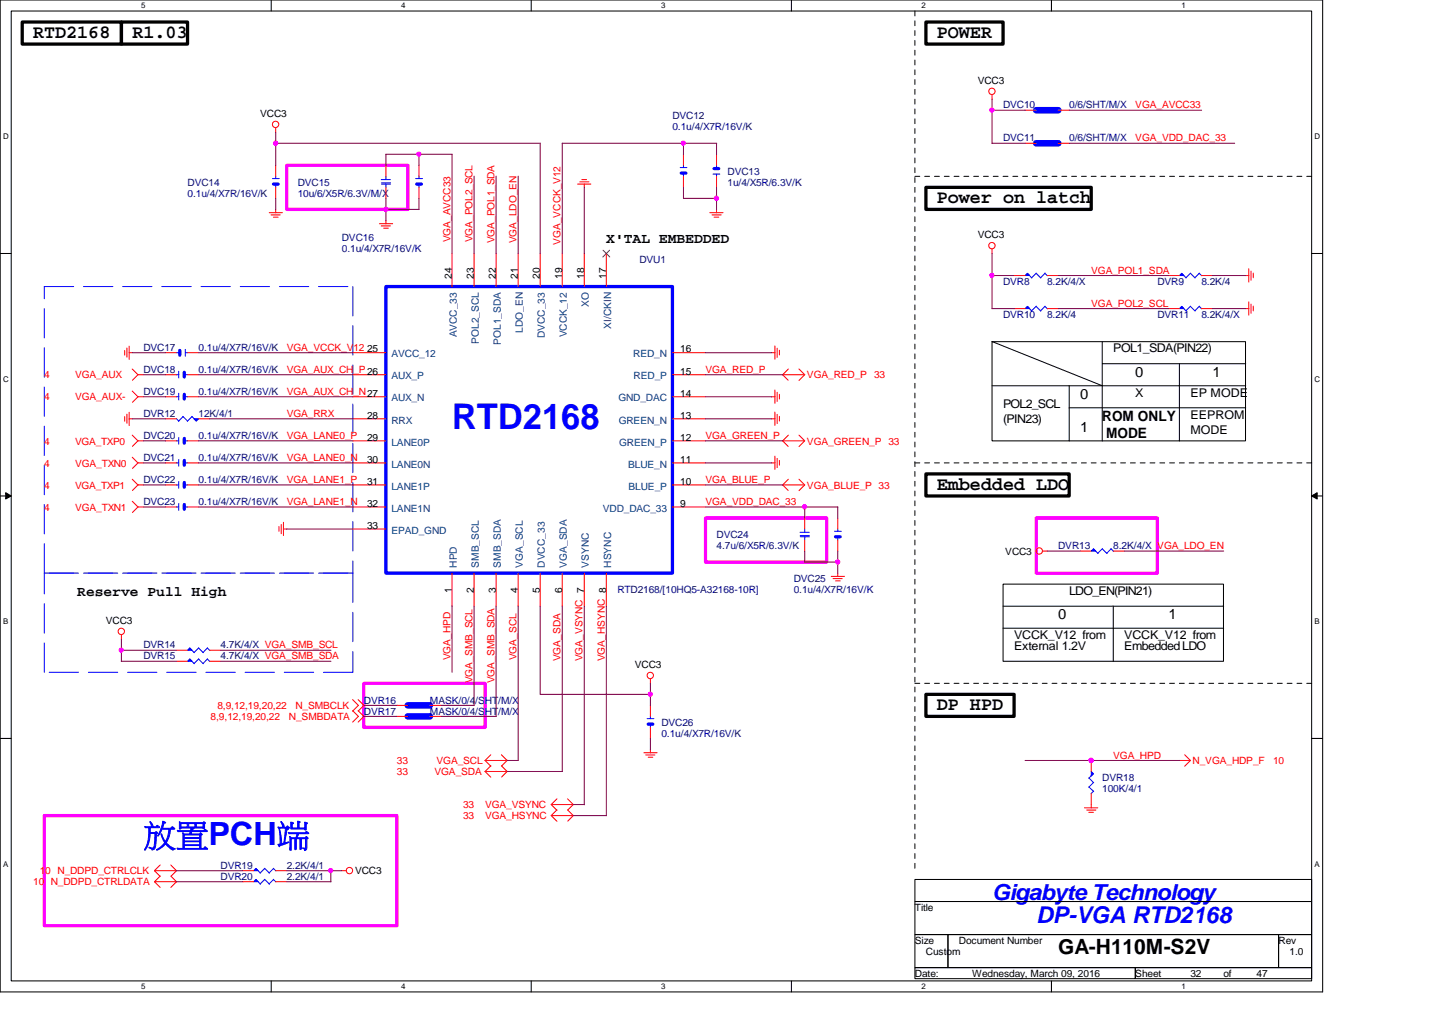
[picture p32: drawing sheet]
<svg xmlns="http://www.w3.org/2000/svg" width="297mm" height="210mm" viewBox="0 0 297 210" stroke-linecap="round" stroke-linejoin="round" font-family="sans-serif">
<defs><g id="words">
<text font-size="7.3" fill="#00f" x="93.8" y="89.1">RTD2168</text>
<text font-size="6.6" fill="#00f" x="29.8" y="175.4">擺擺PCH端</text>
<text font-size="4.8" fill="#00f" x="214.9" y="191.4">DP-VGA RTD2168</text>
<text font-size="4.6" fill="#00f" x="205.8" y="186.6">Gigabyte Technology</text>
<text font-size="4.4" x="219.5" y="197.9">GA-H110M-S2V</text>
<g font-size="3.9">
<text x="6.9" y="7.8">RTD2168</text>
<text x="27.5" y="7.8">R1.03</text>
<text x="194.3" y="7.8">POWER</text>
<text x="194.3" y="42.1">Power on latch</text>
<text x="194.3" y="101.6">Embedded LDO</text>
<text x="194.3" y="147.3">DP HPD</text>
</g>
<g font-size="3">
<text x="125.8" y="50.5">X'TAL EMBEDDED</text>
<text x="224.1" y="82.7">0</text>
<text x="235.5" y="78.1">0</text>
<text x="251.5" y="78.1">1</text>
<text x="224.1" y="89.5">1</text>
<text x="228.6" y="87.3">ROM ONLY</text>
<text x="229.4" y="90.8">MODE</text>
<text x="16" y="123.6">Reserve Pull High</text>
<text x="219.5" y="128.4">0</text>
<text x="242.4" y="128.4">1</text>
</g>
<g font-size="2.5">
<text x="230.9" y="73.1">POL1_SDA(PIN22)</text>
<text x="235.5" y="82.3">X</text>
<text x="246.9" y="82.3">EP MODE</text>
<text x="208.1" y="84.5">POL2_SCL</text>
<text x="208.1" y="87.7">(PIN23)</text>
<text x="246.9" y="86.8">EEPROM</text>
<text x="246.9" y="90">MODE</text>
<text x="221.8" y="123.4">LDO_EN(PIN21)</text>
<text x="210.4" y="132.5">VCCK_V12 from</text>
<text x="210.4" y="134.8">External 1.2V</text>
<text x="233.2" y="134.8">Embedded LDO</text>
<text x="233.2" y="132.5">VCCK_V12 from</text>
</g>
<g font-size="2.1">
<text x="202.8" y="17.4">VCC3</text>
<text x="54" y="24.3">VCC3</text>
<text x="202.8" y="49.4">VCC3</text>
<text x="93.7" y="57.8" transform="rotate(-90 93.7 57.8)">24</text>
<text x="98.3" y="57.8" transform="rotate(-90 98.3 57.8)">23</text>
<text x="102.9" y="57.8" transform="rotate(-90 102.9 57.8)">22</text>
<text x="107.4" y="57.8" transform="rotate(-90 107.4 57.8)">21</text>
<text x="112" y="57.8" transform="rotate(-90 112 57.8)">20</text>
<text x="116.6" y="57.8" transform="rotate(-90 116.6 57.8)">19</text>
<text x="121.2" y="57.8" transform="rotate(-90 121.2 57.8)">18</text>
<text x="125.7" y="57.8" transform="rotate(-90 125.7 57.8)">17</text>
<text x="76.2" y="73.1">25</text>
<text x="141.1" y="77.7">15</text>
<text x="141.1" y="73.1">16</text>
<text x="141.1" y="82.3">14</text>
<text x="76.2" y="86.8">28</text>
<text x="141.1" y="86.8">13</text>
<text x="76.2" y="96">30</text>
<text x="76.2" y="91.4">29</text>
<text x="141.1" y="96">11</text>
<text x="141.1" y="91.4">12</text>
<text x="76.2" y="100.5">31</text>
<text x="141.1" y="100.5">10</text>
<text x="76.2" y="105.1">32</text>
<text x="141.1" y="105.1">9</text>
<text x="76.2" y="109.7">33</text>
<text x="208.5" y="115.1">VCC3</text>
<text x="93.7" y="122.9" transform="rotate(-90 93.7 122.9)">1</text>
<text x="98.3" y="122.9" transform="rotate(-90 98.3 122.9)">2</text>
<text x="102.9" y="122.9" transform="rotate(-90 102.9 122.9)">3</text>
<text x="107.4" y="122.9" transform="rotate(-90 107.4 122.9)">4</text>
<text x="112" y="122.9" transform="rotate(-90 112 122.9)">5</text>
<text x="116.6" y="122.9" transform="rotate(-90 116.6 122.9)">6</text>
<text x="22" y="129.5">VCC3</text>
<text x="131.7" y="138.6">VCC3</text>
<text x="73.7" y="181.4">VCC3</text>
<text x="189.8" y="188.9">Title</text>
<text x="189.8" y="195.7">Size</text>
<text x="198.9" y="195.7">Document Number</text>
<text x="265.2" y="195.7">Rev</text>
<text x="189.8" y="202.6">Date:</text>
<text x="192.1" y="198">Custom</text>
<text x="201.7" y="202.6">Wednesday, March 09, 2016</text>
<text x="235.5" y="202.6">Sheet</text>
<text x="246.9" y="202.6">32</text>
<text x="253.8" y="202.6">of</text>
<text x="260.6" y="202.6">47</text>
<text x="267.5" y="198">1.0</text>
</g>
<g font-size="2.1" fill="#000080">
<text x="208.1" y="22.5">DVC10</text>
<text x="221.8" y="22.5">0/6/SHT/M/X</text>
<text x="139.5" y="24.8">DVC12</text>
<text x="139.5" y="27.1">0.1u/4/X7R/16V/K</text>
<text x="208.1" y="29.3">DVC11</text>
<text x="221.8" y="29.3">0/6/SHT/M/X</text>
<text x="38.9" y="38.5">DVC14</text>
<text x="38.9" y="40.8">0.1u/4/X7R/16V/K</text>
<text x="61.8" y="40.8">10u/6/X5R/6.3V/M/X</text>
<text x="61.8" y="38.5">DVC15</text>
<text x="150.9" y="36.2">DVC13</text>
<text x="150.9" y="38.5">1u/4/X5R/6.3V/K</text>
<text x="70.9" y="52.2">0.1u/4/X7R/16V/K</text>
<text x="70.9" y="49.9">DVC16</text>
<text x="132.6" y="54.5">DVU1</text>
<text x="208.1" y="59.1">DVR8</text>
<text x="217.2" y="59.1">8.2K/4/X</text>
<text x="240.1" y="59.1">DVR9</text>
<text x="249.2" y="59.1">8.2K/4</text>
<text x="208.1" y="65.9">DVR10</text>
<text x="217.2" y="65.9">8.2K/4</text>
<text x="240.1" y="65.9">DVR11</text>
<text x="249.2" y="65.9">8.2K/4/X</text>
<text x="29.8" y="77.3">DVC18</text>
<text x="29.8" y="72.8">DVC17</text>
<text x="41.2" y="77.3">0.1u/4/X7R/16V/K</text>
<text x="41.2" y="72.8">0.1u/4/X7R/16V/K</text>
<text x="29.8" y="81.9">DVC19</text>
<text x="41.2" y="81.9">0.1u/4/X7R/16V/K</text>
<text x="29.8" y="86.5">DVR12</text>
<text x="41.2" y="86.5">12K/4/1</text>
<text x="29.8" y="95.6">DVC21</text>
<text x="29.8" y="91.1">DVC20</text>
<text x="41.2" y="95.6">0.1u/4/X7R/16V/K</text>
<text x="41.2" y="91.1">0.1u/4/X7R/16V/K</text>
<text x="29.8" y="100.2">DVC22</text>
<text x="41.2" y="100.2">0.1u/4/X7R/16V/K</text>
<text x="29.8" y="104.8">DVC23</text>
<text x="41.2" y="104.8">0.1u/4/X7R/16V/K</text>
<text x="148.6" y="113.9">4.7u/6/X5R/6.3V/K</text>
<text x="148.6" y="111.6">DVC24</text>
<text x="219.5" y="113.9">DVR13</text>
<text x="230.9" y="113.9">8.2K/4/X VGA_LDO_EN</text>
<text x="128.1" y="123.1">RTD2168/[10HQ5-A32168-10R]</text>
<text x="164.6" y="120.8">DVC25</text>
<text x="164.6" y="123.1">0.1u/4/X7R/16V/K</text>
<text x="29.8" y="134.5">DVR14</text>
<text x="29.8" y="136.8">DVR15</text>
<text x="45.8" y="134.5">4.7K/4/X VGA_SMB_SCL</text>
<text x="45.8" y="136.8">4.7K/4/X VGA_SMB_SDA</text>
<text x="75.5" y="148.2">DVR17</text>
<text x="75.5" y="145.9">DVR16</text>
<text x="89.2" y="148.2">MASK/0/4/SHT/M/X</text>
<text x="89.2" y="145.9">MASK/0/4/SHT/M/X</text>
<text x="137.2" y="152.8">0.1u/4/X7R/16V/K</text>
<text x="137.2" y="150.5">DVC26</text>
<text x="228.6" y="161.9">DVR18</text>
<text x="228.6" y="164.2">100K/4/1</text>
<text x="45.8" y="182.5">DVR20</text>
<text x="45.8" y="180.2">DVR19</text>
<text x="59.5" y="182.5">2.2K/4/1</text>
<text x="59.5" y="180.2">2.2K/4/1</text>
</g>
<g font-size="2.1" fill="#f00">
<text x="235.5" y="22.5">VGA_AVCC33</text>
<text x="235.5" y="29.3">VGA_VDD_DAC_33</text>
<text x="93.4" y="50.3" transform="rotate(-90 93.4 50.3)">VGA_AVCC33</text>
<text x="98" y="50.3" transform="rotate(-90 98 50.3)">VGA_POL2_SCL</text>
<text x="102.6" y="50.5" transform="rotate(-90 102.6 50.5)">VGA_POL1_SDA</text>
<text x="107.1" y="50.5" transform="rotate(-90 107.1 50.5)">VGA_LDO_EN</text>
<text x="116.3" y="50.8" transform="rotate(-90 116.3 50.8)">VGA_VCCK_V12</text>
<text x="226.3" y="56.8">VGA_POL1_SDA</text>
<text x="226.3" y="63.6">VGA_POL2_SCL</text>
<text x="59.5" y="77.3">VGA_AUX_CH_P26</text>
<text x="59.5" y="72.8">VGA_VCCK_V12</text>
<text x="146.3" y="77.3">VGA_RED_P</text>
<text x="9.2" y="78.5">4</text>
<text x="9.2" y="83.1">4</text>
<text x="15.6" y="78.5">VGA_AUX</text>
<text x="15.6" y="83.1">VGA_AUX-</text>
<text x="59.5" y="81.9">VGA_AUX_CH_N27</text>
<text x="167.4" y="78.5">VGA_RED_P</text>
<text x="181.3" y="78.5">33</text>
<text x="59.5" y="86.5">VGA_RRX</text>
<text x="9.2" y="92.2">4</text>
<text x="15.6" y="92.2">VGA_TXP0</text>
<text x="59.5" y="91.1">VGA_LANE0_P</text>
<text x="59.5" y="95.6">VGA_LANE0_N</text>
<text x="146.3" y="91.1">VGA_GREEN_P</text>
<text x="167.4" y="92.2">VGA_GREEN_P 33</text>
<text x="9.2" y="96.8">4</text>
<text x="9.2" y="101.3">4</text>
<text x="15.6" y="96.8">VGA_TXN0</text>
<text x="15.6" y="101.3">VGA_TXP1</text>
<text x="59.5" y="100.2">VGA_LANE1_P</text>
<text x="146.3" y="100.2">VGA_BLUE_P</text>
<text x="167.4" y="101.3">VGA_BLUE_P 33</text>
<text x="9.2" y="105.9">4</text>
<text x="15.6" y="105.9">VGA_TXN1</text>
<text x="59.5" y="104.8">VGA_LANE1_N</text>
<text x="146.3" y="104.8">VGA_VDD_DAC_33</text>
<text x="93.4" y="136.9" transform="rotate(-90 93.4 136.9)">VGA_HPD</text>
<text x="107.1" y="136.9" transform="rotate(-90 107.1 136.9)">VGA_SCL</text>
<text x="116.3" y="137.2" transform="rotate(-90 116.3 137.2)">VGA_SDA</text>
<text x="120.9" y="137.2" transform="rotate(-90 120.9 137.2)">VGA_VSYNC 7</text>
<text x="125.4" y="137.2" transform="rotate(-90 125.4 137.2)">VGA_HSYNC 8</text>
<text x="98" y="141.7" transform="rotate(-90 98 141.7)">VGA_SMB_SCL</text>
<text x="102.6" y="141.7" transform="rotate(-90 102.6 141.7)">VGA_SMB_SDA</text>
<text x="43.7" y="149.4">8,9,12,19,20,22</text>
<text x="45.1" y="147.1">8,9,12,19,20,22</text>
<text x="59.9" y="149.4">N_SMBDATA</text>
<text x="61.3" y="147.1">N_SMBCLK</text>
<text x="82.3" y="158.5">33</text>
<text x="82.3" y="160.8">33</text>
<text x="90.1" y="160.8">VGA_SDA</text>
<text x="90.5" y="158.5">VGA_SCL</text>
<text x="230.9" y="157.4">VGA_HPD</text>
<text x="247.4" y="158.5">N_VGA_HDP_F</text>
<text x="264.1" y="158.5">10</text>
<text x="96.1" y="167.6">33</text>
<text x="100.6" y="167.6">VGA_VSYNC</text>
<text x="96.1" y="169.9">33</text>
<text x="100.6" y="169.9">VGA_HSYNC</text>
<text x="6.9" y="183.6">10</text>
<text x="8.3" y="181.4">10 N_DDPD_CTRLCLK</text>
<text x="10.5" y="183.6">N_DDPD_CTRLDATA</text>
</g>
<g font-size="2.1" fill="#004080">
<text x="122.2" y="63.6" transform="rotate(-90 122.2 63.6)">XO</text>
<text x="94.7" y="70" transform="rotate(-90 94.7 70)">AVCC_33</text>
<text x="99.3" y="71.3" transform="rotate(-90 99.3 71.3)">POL2_SCL</text>
<text x="103.9" y="71.5" transform="rotate(-90 103.9 71.5)">POL1_SDA</text>
<text x="108.5" y="69" transform="rotate(-90 108.5 69)">LDO_EN</text>
<text x="113" y="70.1" transform="rotate(-90 113 70.1)">DVCC_33</text>
<text x="117.6" y="70" transform="rotate(-90 117.6 70)">VCCK_12</text>
<text x="126.7" y="68.2" transform="rotate(-90 126.7 68.2)">XI/CKIN</text>
<text x="81.2" y="74.1">AVCC_12</text>
<text x="131.4" y="74.1">RED_N</text>
<text x="81.2" y="83.3">AUX_N</text>
<text x="81.2" y="78.7">AUX_P</text>
<text x="128.3" y="83.3">GND_DAC</text>
<text x="131.4" y="78.7">RED_P</text>
<text x="81.2" y="87.8">RRX</text>
<text x="128.3" y="87.8">GREEN_N</text>
<text x="81.2" y="92.4">LANE0P</text>
<text x="128.4" y="92.4">GREEN_P</text>
<text x="81.2" y="101.6">LANE1P</text>
<text x="81.2" y="97">LANE0N</text>
<text x="130.3" y="97">BLUE_N</text>
<text x="130.4" y="101.6">BLUE_P</text>
<text x="81.2" y="106.1">LANE1N</text>
<text x="125" y="106.1">VDD_DAC_33</text>
<text x="81.2" y="110.7">EPAD_GND</text>
<text x="94.7" y="117.7" transform="rotate(-90 94.7 117.7)">HPD</text>
<text x="99.3" y="117.7" transform="rotate(-90 99.3 117.7)">SMB_SCL</text>
<text x="103.9" y="117.7" transform="rotate(-90 103.9 117.7)">SMB_SDA</text>
<text x="108.5" y="117.7" transform="rotate(-90 108.5 117.7)">VGA_SCL</text>
<text x="113" y="117.7" transform="rotate(-90 113 117.7)">DVCC_33</text>
<text x="117.6" y="117.7" transform="rotate(-90 117.6 117.7)">VGA_SDA</text>
<text x="122.2" y="117.7" transform="rotate(-90 122.2 117.7)">VSYNC</text>
<text x="126.7" y="117.7" transform="rotate(-90 126.7 117.7)">HSYNC</text>
</g>
<g font-size="1.6">
<text x="29.3" y="1.7">5</text>
<text x="83.2" y="1.7">4</text>
<text x="137.2" y="1.7">3</text>
<text x="191.1" y="1.7">2</text>
<text x="245.1" y="1.7">1</text>
<text x=".6" y="28.9">D</text>
<text x="272.7" y="28.9">D</text>
<text x=".6" y="79.2">C</text>
<text x="272.7" y="79.2">C</text>
<text x=".6" y="129.5">B</text>
<text x="272.7" y="129.5">B</text>
<text x=".6" y="179.7">A</text>
<text x="272.7" y="179.7">A</text>
<text x="29.3" y="205.1">5</text>
<text x="83.2" y="205.1">4</text>
<text x="137.2" y="205.1">3</text>
<text x="191.1" y="205.1">2</text>
<text x="245.1" y="205.1">1</text>
</g>
</g></defs>
<path d="M0 0h274.4v205.7h-274.4zM2.3 2.3h269.8v201.2h-269.8z" fill="none" stroke="#000" stroke-width=".21"/>
<g fill="#fff">
<path d="M29.3 .3h.9v1.8h-.9z"/>
<path d="M29.3 203.7h.9v1.8h-.9z"/>
</g>
<path d="M56.3 0v2.3M56.3 203.5v2.2" fill="none" stroke="#000" stroke-width=".21"/>
<g fill="#fff">
<path d="M83.2 .3h.9v1.8h-.9z"/>
<path d="M83.2 203.7h.9v1.8h-.9z"/>
</g>
<path d="M110.2 0v2.3M110.2 203.5v2.2" fill="none" stroke="#000" stroke-width=".21"/>
<g fill="#fff">
<path d="M137.2 .3h.8v1.8h-.8z"/>
<path d="M137.2 203.7h.8v1.8h-.8z"/>
</g>
<path d="M164.2 0v2.3M164.2 203.5v2.2" fill="none" stroke="#000" stroke-width=".21"/>
<g fill="#fff">
<path d="M191.1 .3h.9v1.8h-.9z"/>
<path d="M191.1 203.7h.9v1.8h-.9z"/>
</g>
<path d="M218.1 0v2.3M218.1 203.5v2.2" fill="none" stroke="#000" stroke-width=".21"/>
<g fill="#fff">
<path d="M245.1 .3h.9v1.8h-.9z"/>
<path d="M245.1 203.7h.9v1.8h-.9z"/>
<path d="M.6 27.4h1.2v1.9h-1.2z"/>
<path d="M272.7 27.4h1.1v1.9h-1.1z"/>
<path d="M.6 77.7h1.2v1.8h-1.2z"/>
<path d="M272.7 77.7h1.1v1.8h-1.1z"/>
</g>
<path d="M0 52.6h2.3M272.1 52.6h2.3" fill="none" stroke="#000" stroke-width=".21"/>
<g fill="#fff">
<path d="M.6 128h1.1v1.8h-1.1z"/>
<path d="M272.7 128h1v1.8h-1z"/>
</g>
<path d="M0 102.9h2.3M1.2 102.2l1.1 .7-1.1 .6zM272.1 102.9l1.1-.7v1.3zM272.1 102.9h2.3" fill="none" stroke="#000" stroke-width=".21"/>
<path d="M1.2 102.2l1.1 .7-1.1 .6zM272.1 102.9l1.1-.7v1.3z" fill="#000"/>
<g fill="#fff">
<path d="M.6 178.3h1.1v1.8h-1.1z"/>
<path d="M272.7 178.3h1v1.8h-1z"/>
</g>
<g fill="none" stroke="#000" stroke-width=".21">
<path d="M205.7 70.8l22.9 9.2M205.8 70.9h52.6v20.5h-52.6zM228.6 70.9v20.6M228.6 75.4h29.8M244.6 75.4v16.1M205.8 80h52.6M221.8 84.6h36.6M221.8 80v11.5M208.1 121.2h45.7v16h-45.7zM208.1 130.3h45.7M208.1 125.7h45.7M230.9 125.7v11.5"/>
<path d="M0 153.2h2.3M272.1 153.2h2.3M189.8 182.4h82.3v4.6h-82.3zM189.8 187h82.3v6.8h-82.3zM189.8 193.8h6.8v6.9h-6.8zM196.6 193.8h68.6v6.9h-68.6zM265.2 193.8h6.9v6.9h-6.9zM189.8 200.7h45.7v2.3h-45.7zM235.5 200.7h36.6v2.3h-36.6z"/>
</g>
<path d="M189.8 2.3v178.3M189.8 36.6h82.3M189.8 96h82.3M189.8 141.7h82.3" fill="none" stroke="#000" stroke-width=".21" stroke-dasharray="1 1 1 1 1 1 1 1"/>
<path d="M9.2 59.4h64M73.2 59.4v59.5M9.2 118.9v-59.5M9.2 118.9h64M73.2 118.9h-64M73.2 118.9v20.5M9.2 139.4v-20.5M73.2 139.4h-64" fill="none" stroke="#00f" stroke-width=".21" stroke-dasharray="6.1 2"/>
<path d="M4.6 4.6h20.6v4.5h-20.6zM25.2 4.6h13.7v4.5h-13.7zM192.1 4.6h16v4.5h-16zM192.1 38.9h34.3v4.5h-34.3zM192.1 98.3h29.7v4.6h-29.7zM192.1 144h18.3v4.6h-18.3z" fill="none" stroke="#000" stroke-width=".68"/>
<path d="M59.5 34.3h25.1v9.1h-25.1zM146.3 107.4h25.2v9.2h-25.2zM214.9 107.4h25.2v11.5h-25.2zM75.5 141.7h25.1v9.2h-25.1zM9.2 169.2h73.1v22.8h-73.1z" fill="none" stroke="#f0f" stroke-width=".68"/>
<g fill="none" stroke="#f00" stroke-width=".21">
<path d="M205.8 19.6v1M57.2 26.5v1M119.8 38.2h2.8M120.3 37.7h1.9M120.7 37.3h1M121.2 38.1v.8M55.8 44.1h2.8M56.2 44.6h1.9M56.7 45h1M57.2 43.4v.8M78.7 46.4h2.7M79.1 46.9h1.9"/>
<path d="M79.6 47.3h1M80 45.7v.7M147.2 44.1h2.8M147.7 44.6h1.9M148.1 45h1M148.6 43.4v.8M205.8 51.6v1M258.4 57.1h.7M259 55.8v2.7M259.5 56.2v1.9M260 56.6v1M25.9 72.7v1"/>
<path d="M26.3 72.2v1.9M26.8 73.2h.7M26.8 71.8v2.7M27.4 76.5l1.2 1.2M28.6 77.7h1.2M28.7 77.7l-1.2 1.2M160.1 73.2h.7M160.7 71.8v2.7M161.2 72.2v1.9M161.7 72.6v1M162.3 77.7l1.2 1.2M163.5 76.5l-1.2 1.2h4.6"/>
<path d="M165.7 76.5l1.2 1.2M166.9 77.7l-1.2 1.2M258.4 64h.7M259 62.6v2.8M259.5 63.1v1.9M260 63.5v1M25.9 86.4v1M26.3 85.9v1.9M26.8 86.9h.7M26.8 85.5v2.8M27.4 90.3l1.2 1.1M27.4 94.8l1.2 1.2"/>
<path d="M27.4 99.4l1.2 1.2M27.4 81.1l1.2 1.2M28.6 91.4h1.2M28.6 96h1.2M28.6 82.3h1.2M28.7 91.4l-1.2 1.2M28.7 96l-1.2 1.2M28.7 82.3l-1.2 1.1M160.1 96h.7M160.1 82.3h.7M160.1 86.9h.7M160.7 80.9v2.8"/>
<path d="M160.7 85.5v2.7M160.7 94.6v2.8M161.2 81.4v1.9M161.2 85.9v1.9M161.2 95.1v1.9M161.7 81.8v1M161.7 86.4v.9M161.7 95.5v1M162.3 91.4l1.2 1.2M163.5 90.3l-1.2 1.1h4.6M163.5 99.4l-1.2 1.2h4.6M165.7 99.4l1.2 1.2"/>
<path d="M165.7 90.3l1.2 1.1M166.9 91.4l-1.2 1.2M27.4 104l1.2 1.2M28.6 100.6h1.2M28.6 105.2h1.2M28.7 100.5l-1.2 1.2M28.7 105.1l-1.2 1.2M57.9 109.2v1M58.3 108.8v1.9M58.8 109.7h.7M58.8 108.3v2.8M162.3 100.5l1.2 1.2"/>
<path d="M166.9 100.6l-1.2 1.2M172.4 119.5h2.8M173.8 118.9v.7M216.3 114.3h1M25.2 131.7v.9M172.8 120h1.9M173.3 120.5h1M73.1 145.1l1.2 1.2-1.2 1.2M73.1 147.4l1.2 1.2-1.2 1.2M74.3 145.1l1.2 1.2-1.2 1.2M74.3 147.4l1.2 1.2-1.2 1.2M100.6 157.7l1.2 1.2"/>
<path d="M101.8 156.5l-1.2 1.2M101.8 158.8l-1.2 1.2M104 156.5l1.2 1.2h-4.6M104 158.8l1.2 1.2h-4.6M105.2 157.7l-1.1 1.2M105.2 160l-1.1 1.2M133.6 156.1h2.7M133.9 156.6h1.9M134.4 157.1h1M134.9 140.8v1M134.9 146.3v2.3M134.9 150.9v2.3"/>
<path d="M134.9 155.4v.8M244.6 157.7h2.3M245.7 156.5l1.2 1.2M246.9 157.7l-1.2 1.2M33.2 179.4l-1.2 1.2M35.4 179.4l1.2 1.2h-4.6M100.6 160l1.2 1.2M114.3 169.2l1.2 1.1M114.3 166.9l1.2 1.2M115.5 168l-1.2 1.2M115.5 165.7l-1.2 1.2M117.7 168l1.2 1.2h-4.6"/>
<path d="M117.7 165.7l1.2 1.2h-4.6M119 169.1l-1.2 1.2M119 166.8l-1.2 1.2M225 167.6h2.7M225.4 168h1.9M225.8 168.5h1M226.4 166.9v.7M32 180.6l1.2 1.2M32 182.9h4.6l-1.2 1.2M32 182.9l1.2 1.2M33.2 181.7l-1.2 1.2M36.7 180.6l-1.2 1.1 1.2 1.2"/>
<path d="M70.9 180.6h.9"/>
<circle cx="205.8" cy="18.9" r=".66"/>
<circle cx="57.2" cy="25.8" r=".66"/>
<circle cx="205.8" cy="50.9" r=".66"/>
<circle cx="215.6" cy="114.3" r=".66"/>
<circle cx="25.2" cy="131" r=".66"/>
<circle cx="134.9" cy="140.1" r=".66"/>
<circle cx="72.5" cy="180.6" r=".66"/>
</g>
<path d="M41.2 134.4l1 1M41.2 134.4l-.9 .9M43 134.4l.5 .5M43 134.4l-.9 .9M134.2 149.1h1.4M134.9 148.5v.6M134.9 150.2v.7" fill="none" stroke="#00f" stroke-width=".21"/>
<path d="M134.4 150.2h1" fill="none" stroke="#00f" stroke-width=".68"/>
<path d="M38.9 134.9l.5-.5 .4 .5z" fill-rule="evenodd" fill="#00f"/>
<path d="M36.6 77.7h.5M37.1 77v1.4M38.2 77.7h.7M36.6 82.3h.5M37.1 81.6v1.4M38.2 82.3h.7M38.9 134.9l.5-.5 .4 .5zM39.4 134.4l.9 1M225.9 161.4l1 .9M225.9 163.2l1 1M226.8 162.3l-1 1M226.8 164.1l-.5 .5" fill="none" stroke="#00f" stroke-width=".21"/>
<path d="M212.6 29.7h2.3M219.5 29.7h2.3M34.3 77.7h2.3M38.9 77.7h2.3M34.3 82.3h2.3M38.9 82.3h2.3M36.6 134.9h2.3M43.5 134.9h2.3" fill="none" stroke="#f00" stroke-width=".21"/>
<path d="M38.2 77.2v1M38.2 81.8v1" fill="none" stroke="#00f" stroke-width=".68"/>
<path d="M214.9 29.7h4.6" fill="none" stroke="#00f" stroke-width="1.4"/>
<path d="M226.4 160l.4 .5-.4 .5z" fill-rule="evenodd" fill="#00f"/>
<path d="M36.6 96h.5M36.6 86.8l.5 .5M37.1 95.3v1.4M37.9 86.4l1 .9M38 86.4l-1 1M38.2 96h.7M39.8 86.4l-.9 1M226.4 160l.4 .5-.4 .5zM226.8 160.5l-1 .9" fill="none" stroke="#00f" stroke-width=".21"/>
<g fill="none" stroke="#f00" stroke-width=".21">
<path d="M93.8 52.6v6.8M98.3 52.6v6.8M102.9 52.6v6.8M107.5 52.6v6.8M112.1 52.6v6.8M116.6 52.6v6.8M121.2 52.6v6.8M125.8 52.6v6.8M73.2 77.7h6.8M73.2 73.2h6.8M139.5 77.7h6.8M139.5 73.2h6.8"/>
<path d="M34.3 96h2.3M38.9 96h2.3M73.2 96h6.8M73.2 91.4h6.8M73.2 86.9h6.8M73.2 82.3h6.8M139.5 96h6.8M139.5 91.4h6.8M139.5 86.9h6.8M139.5 82.3h6.8M73.2 109.7h6.8M73.2 105.2h6.8"/>
<path d="M73.2 100.6h6.8M93.8 118.9v6.8M98.3 118.9v6.8M102.9 118.9v6.8M107.5 118.9v6.8M112.1 118.9v6.8M116.6 118.9v6.8M121.2 118.9v6.8M125.8 118.9v6.8M139.5 105.2h6.8M139.5 100.6h6.8M226.4 157.7v2.3"/>
<path d="M226.4 164.6v2.3"/>
</g>
<path d="M80 59.4h59.5v59.5h-59.5zM38.2 95.5v1" fill="none" stroke="#00f" stroke-width=".68"/>
<path d="M125.1 51.9l1.4 1.4M126.4 51.9l-1.4 1.4" fill="none" stroke="#804000" stroke-width=".21"/>
<path d="M40.3 86.9h.9l-.5 .4z" fill-rule="evenodd" fill="#00f"/>
<g fill="none" stroke="#00f" stroke-width=".21">
<path d="M56.5 37h1.4M57.2 36.5v.5M57.2 38.1v.8M79.1 37.3h1.9M79.1 38.2h1.9M79.1 37.9h1.9M80 36.5v.8M80 38.1v.8M86.2 37h1.4M86.9 36.5v.5M86.9 38.1v.8M141.1 34.8h1.4"/>
<path d="M141.8 34.2v.6M141.8 35.9v.7M214.9 56.7l1 1M215 56.6l-1 1M216.7 56.7l.6 .5M216.8 56.6l-.9 1M36.6 91.4h.5M37.1 90.7v1.4M37.1 99.9v1.4M38.2 91.4h.7M39.8 86.4l.9 .9M40.3 86.9h.9l-.5 .4z"/>
<path d="M36.6 100.6h.5M36.6 105.2h.5M37.1 104.4v1.4M38.2 100.6h.7M38.2 105.2h.7"/>
</g>
<g fill="none" stroke="#f00" stroke-width=".21">
<path d="M57.2 34.3v2.3M57.2 38.9v2.2M80 34.3v2.3M80 38.9v2.2M86.9 34.3v2.3M86.9 38.9v2.2M141.8 32v2.3M141.8 36.6v2.3M212.6 22.9h2.3M219.5 22.9h2.3M34.3 86.9h2.3M34.3 91.4h2.3"/>
<path d="M38.9 91.4h2.3M41.2 86.9h2.3M34.3 100.6h2.3M34.3 105.2h2.3M38.9 100.6h2.3M38.9 105.2h2.3"/>
</g>
<path d="M56.7 38.2h1M86.4 38.2h1M141.3 35.9h1M38.2 90.9v1M38.2 100.1v.9M38.2 104.6v1" fill="none" stroke="#00f" stroke-width=".68"/>
<path d="M214.9 22.9h4.6" fill="none" stroke="#00f" stroke-width="1.4"/>
<path d="M212.6 57.1l.5-.4 .5 .4z" fill-rule="evenodd" fill="#00f"/>
<path d="M212.6 57.1l.5-.4 .5 .4zM213.1 56.7l.9 1M246.9 56.7l1 1M247 56.6l-1 1M248.7 56.7l.6 .5M248.8 56.6l-.9 1" fill="none" stroke="#00f" stroke-width=".21"/>
<path d="M210.4 57.1h2.2M217.2 57.1h2.3M82.3 148.6h2.3M89.2 148.6h2.3" fill="none" stroke="#f00" stroke-width=".21"/>
<path d="M84.6 148.6h4.6" fill="none" stroke="#00f" stroke-width="1.4"/>
<path d="M244.6 57.1l.5-.4 .5 .4z" fill-rule="evenodd" fill="#00f"/>
<path d="M244.6 57.1l.5-.4 .5 .4zM245.1 56.7l.9 1M54.9 182.4l1 1M54.9 182.4l-.9 .9M56.7 182.4l.5 .5M56.8 182.4l-1 .9" fill="none" stroke="#00f" stroke-width=".21"/>
<path d="M242.4 57.1h2.2M249.2 57.1h2.3" fill="none" stroke="#f00" stroke-width=".21"/>
<path d="M52.6 182.9l.5-.5 .4 .5z" fill-rule="evenodd" fill="#00f"/>
<path d="M147.9 36.1h1.4M148.6 34.3v.7M148.6 36.1v.5M52.6 182.9l.5-.5 .4 .5zM53.1 182.4l.9 1M54.9 180.1l1 1M54.9 180.1l-.9 1M56.7 180.1l.5 .5M56.8 180.1l-1 1" fill="none" stroke="#00f" stroke-width=".21"/>
<path d="M148.6 32v2.3M148.6 36.6v2.3M50.3 182.9h2.3M57.2 182.9h2.3" fill="none" stroke="#f00" stroke-width=".21"/>
<path d="M148.1 35h1" fill="none" stroke="#00f" stroke-width=".68"/>
<path d="M52.6 180.6l.5-.5 .4 .5z" fill-rule="evenodd" fill="#00f"/>
<path d="M214 64.5l1-1 .9 1M217.3 64.1l-.5-.6-.9 1M165.9 110.4h1.9M166 111.3h1.9M166 111.1h1.9M166.9 109.7v.7M166.9 111.3v.7M173.1 110.2h1.4M173.8 109.7v.5M173.8 111.3v.7M52.6 180.6l.5-.5 .4 .5zM53.1 180.1l.9 1" fill="none" stroke="#00f" stroke-width=".21"/>
<path d="M166.9 107.4v2.3M166.9 112v2.3M173.8 107.4v2.3M173.8 112v2.3M82.3 146.3h2.3M89.2 146.3h2.3M50.3 180.6h2.3M57.2 180.6h2.3" fill="none" stroke="#f00" stroke-width=".21"/>
<path d="M84.6 146.3h4.6" fill="none" stroke="#00f" stroke-width="1.4"/>
<path d="M173.3 111.3h1" fill="none" stroke="#00f" stroke-width=".68"/>
<path d="M212.6 64l.5-.5 .5 .5z" fill-rule="evenodd" fill="#00f"/>
<path d="M212.6 64l.5-.5 .5 .5zM213.1 63.5l.9 1M246 64.5l1-1 .9 1M248.7 63.5l.6 .6M248.8 63.5l-.9 1" fill="none" stroke="#00f" stroke-width=".21"/>
<path d="M210.4 64h2.2M217.2 64h2.3" fill="none" stroke="#f00" stroke-width=".21"/>
<path d="M244.6 64l.5-.5 .5 .5z" fill-rule="evenodd" fill="#00f"/>
<path d="M244.6 64l.5-.5 .5 .5zM245.1 63.5l.9 1M228.6 113.8l1 1M228.7 113.8l-1 1M230.5 113.8l.5 .5M230.5 113.8l-.9 1" fill="none" stroke="#00f" stroke-width=".21"/>
<path d="M242.4 64h2.2M249.2 64h2.3" fill="none" stroke="#f00" stroke-width=".21"/>
<path d="M226.4 114.3l.4-.5 .5 .5z" fill-rule="evenodd" fill="#00f"/>
<path d="M36.6 73.2h.7M38.4 73.2h.5M38.4 72.5v1.4M226.4 114.3l.4-.5 .5 .5zM226.8 113.8l.9 1M41.2 136.7l1 1M41.2 136.7l-.9 .9M43 136.7l.5 .5M43 136.7l-.9 .9" fill="none" stroke="#00f" stroke-width=".21"/>
<path d="M34.3 73.2h2.3M38.9 73.2h2.3M224.1 114.3h2.3M230.9 114.3h2.3" fill="none" stroke="#f00" stroke-width=".21"/>
<path d="M37.3 72.7v1" fill="none" stroke="#00f" stroke-width=".68"/>
<path d="M38.9 137.2l.5-.5 .4 .5z" fill-rule="evenodd" fill="#00f"/>
<path d="M38.9 137.2l.5-.5 .4 .5zM39.4 136.7l.9 1" fill="none" stroke="#00f" stroke-width=".21"/>
<path d="M36.6 137.2h2.3M43.5 137.2h2.3" fill="none" stroke="#f00" stroke-width=".21"/>
<g fill="none" stroke="#800040" stroke-width=".21">
<path d="M57.1 29.7h55M57.2 27.4v6.9M80 32h13.8M80 32v2.3M86.9 32v2.3M93.8 32v20.6M98.3 36.5v16.1M102.9 36.5v16.1M107.5 36.5v16.1M112.1 29.7v22.9M116.6 29.7h32.1M116.6 29.7v22.9"/>
<path d="M121.2 38.9v13.7M141.8 29.7v2.3M141.8 38.9v2.3M148.6 29.7v2.3M148.6 38.9v4.6M205.8 29.7h6.9M205.8 22.9h6.9M205.8 20.6v9.2M221.8 29.7h34.3M221.8 22.9h27.5M57.2 41.1v2.4M80 41.1v4.7"/>
<path d="M86.9 41.1v2.4l-6.9-.1M141.8 41.1h6.9M205.7 57.1h4.7M205.8 52.6v11.5M219.5 57.1h22.9M251.5 57.1h6.9M27.5 73.2h6.9M29.8 77.7h4.6M41.2 73.2h32M41.2 77.7h32M146.3 73.2h13.8M146.3 77.7h16"/>
<path d="M205.8 64h4.6M219.5 64h22.9M251.5 64h6.9M27.5 86.9h6.9M29.8 82.3h4.6M29.8 91.4h4.6M29.8 96h4.6M41.2 82.3h32M41.2 91.4h32M41.2 96h32M43.5 86.9h29.7M146.3 91.4h16"/>
<path d="M146.3 82.3h13.8M146.3 86.9h13.8M146.3 96h13.8M29.8 100.6h4.6M29.8 105.2h4.6M41.2 100.6h32M41.2 105.2h32M59.4 109.7h13.8M146.3 100.6h16M146.3 105.2h27.5M166.9 105.2v2.3M166.9 114.3v2.3"/>
<path d="M166.9 116.6h6.9M173.8 105.2v2.3M173.8 114.3v4.6M217.2 114.3h6.9M233.2 114.3h20.6M25.1 134.9h11.5M25.1 137.2h11.5M25.2 132.5v4.7M45.8 134.9h22.9M45.8 137.2h22.9M93.8 125.7v13.7M98.3 125.7v20.6"/>
<path d="M102.9 125.7v22.9M107.5 125.7v32h-2.3M112.1 125.7v18.3h22.9M116.6 125.7v34.3M121.2 125.7v41.2M125.8 125.7v43.5M75.4 148.6h6.9M75.5 146.3h6.9M91.5 146.3h6.9M91.5 148.6h11.5M134.9 141.7v4.6M134.9 153.2v2.3"/>
<path d="M212.6 157.7h32.1M105.2 160h11.5M118.9 166.9h2.3M118.9 169.2h6.9M36.6 180.6h13.8M36.6 182.9h13.8M59.5 180.6h11.4M59.5 182.9h9.2M68.6 180.6v2.3"/>
</g>
<circle cx="86.9" cy="32" r=".45" fill="#f0f"/>
<circle cx="86.9" cy="32" r=".45" fill="none" stroke="#f0f" stroke-width=".21"/>
<circle cx="166.9" cy="105.1" r=".45" fill="#f0f"/>
<circle cx="166.9" cy="105.1" r=".45" fill="none" stroke="#f0f" stroke-width=".21"/>
<circle cx="80" cy="43.4" r=".45" fill="#f0f"/>
<circle cx="80" cy="43.4" r=".45" fill="none" stroke="#f0f" stroke-width=".21"/>
<circle cx="148.6" cy="41.1" r=".45" fill="#f0f"/>
<circle cx="148.6" cy="41.1" r=".45" fill="none" stroke="#f0f" stroke-width=".21"/>
<circle cx="173.7" cy="116.6" r=".45" fill="#f0f"/>
<circle cx="173.7" cy="116.6" r=".45" fill="none" stroke="#f0f" stroke-width=".21"/>
<circle cx="141.7" cy="29.7" r=".45" fill="#f0f"/>
<circle cx="141.7" cy="29.7" r=".45" fill="none" stroke="#f0f" stroke-width=".21"/>
<circle cx="134.9" cy="144" r=".45" fill="#f0f"/>
<circle cx="134.9" cy="144" r=".45" fill="none" stroke="#f0f" stroke-width=".21"/>
<circle cx="57.2" cy="29.7" r=".45" fill="#f0f"/>
<circle cx="57.2" cy="29.7" r=".45" fill="none" stroke="#f0f" stroke-width=".21"/>
<circle cx="25.2" cy="134.8" r=".45" fill="#f0f"/>
<circle cx="25.2" cy="134.8" r=".45" fill="none" stroke="#f0f" stroke-width=".21"/>
<circle cx="205.8" cy="22.8" r=".45" fill="#f0f"/>
<circle cx="205.8" cy="22.8" r=".45" fill="none" stroke="#f0f" stroke-width=".21"/>
<circle cx="205.8" cy="57.1" r=".45" fill="#f0f"/>
<circle cx="205.8" cy="57.1" r=".45" fill="none" stroke="#f0f" stroke-width=".21"/>
<circle cx="226.3" cy="157.7" r=".45" fill="#f0f"/>
<circle cx="226.3" cy="157.7" r=".45" fill="none" stroke="#f0f" stroke-width=".21"/>
<circle cx="226.3" cy="157.7" r=".45" fill="#f0f"/>
<circle cx="226.3" cy="157.7" r=".45" fill="none" stroke="#f0f" stroke-width=".21"/>
<circle cx="68.6" cy="180.6" r=".45" fill="#f0f"/>
<circle cx="68.6" cy="180.6" r=".45" fill="none" stroke="#f0f" stroke-width=".21"/>
<use href="#words"/>
</svg>
